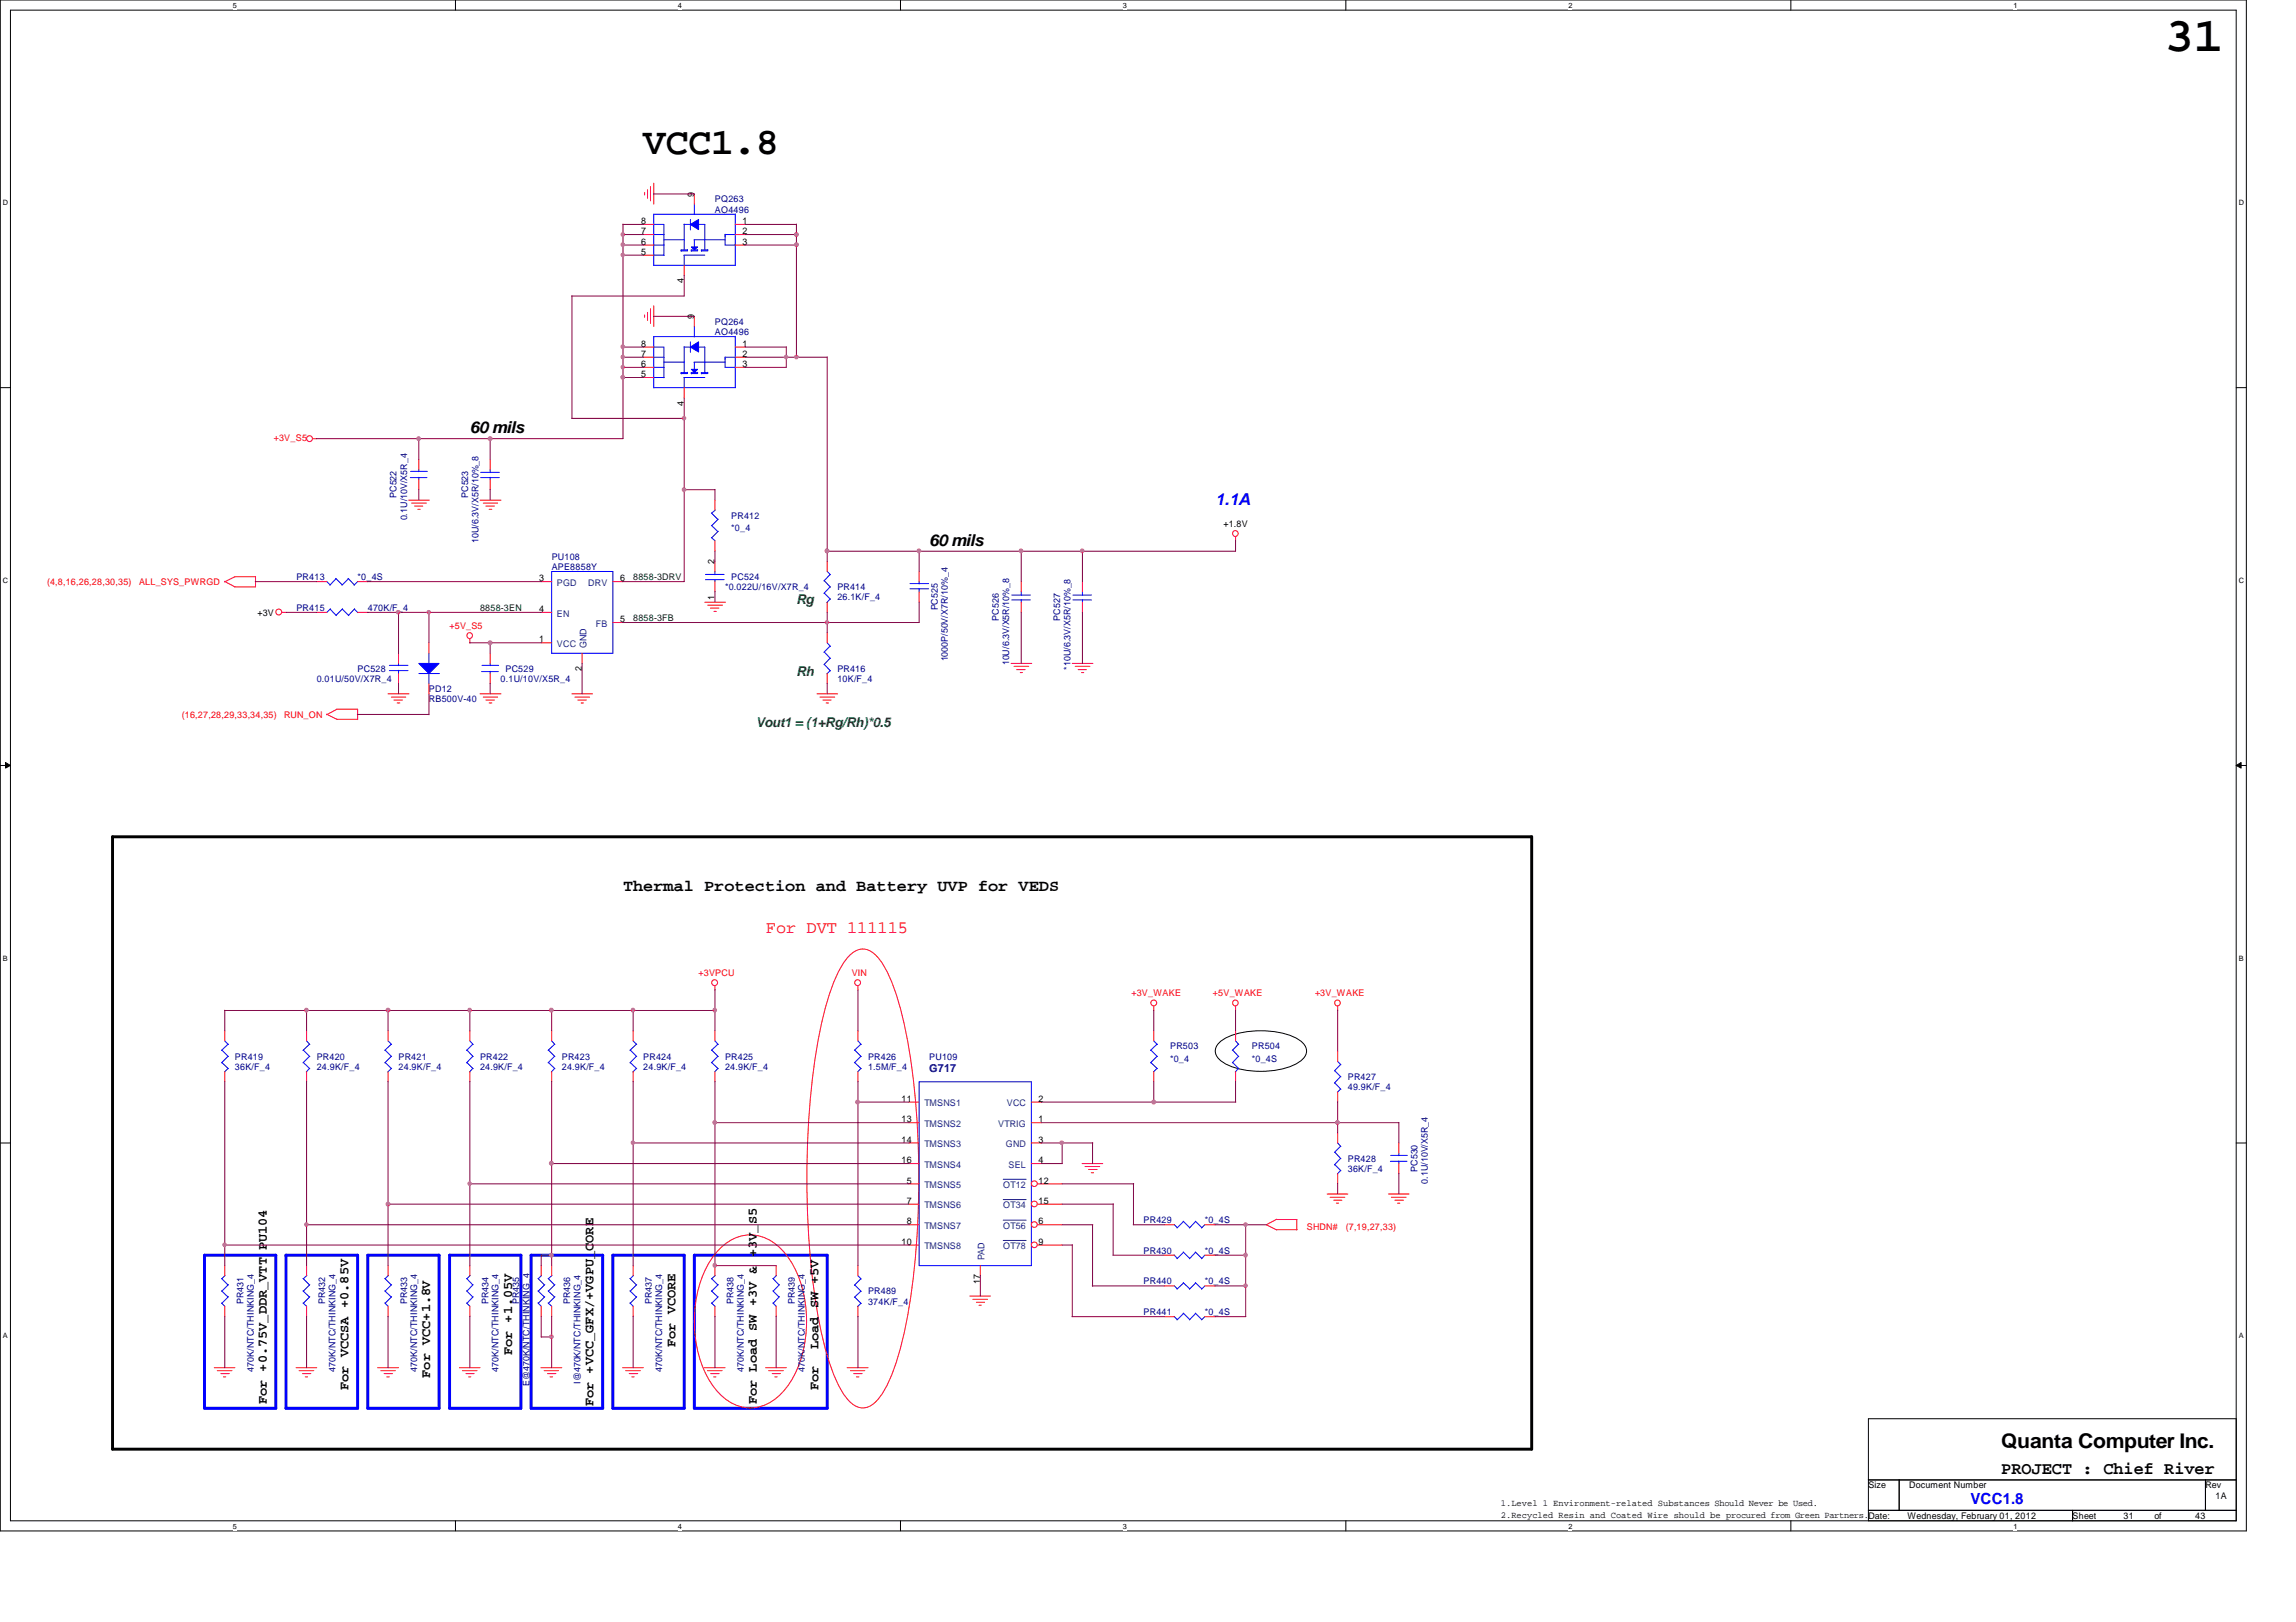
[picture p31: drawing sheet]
<svg xmlns="http://www.w3.org/2000/svg" width="297mm" height="210mm" viewBox="0 0 297 210" stroke-linecap="round" stroke-linejoin="round" font-family="sans-serif">
<defs><g id="words">
<text font-size="6.3" x="280" y="6.6">31</text>
<text font-size="4.9" x="83.2" y="19.9">VCC1.8</text>
<text font-size="2.6" x="258.9" y="187.3">Quanta Computer Inc.</text>
<text font-size="2.2" fill="#f00" x="99.1" y="120.7">For DVT 111115</text>
<text font-size="2.2" x="258.9" y="190.7">PROJECT : Chief River</text>
<g font-size="2.1">
<text x="60.8" y="56.1">60 mils</text>
<text x="120.2" y="70.6">60 mils</text>
<text x="80.6" y="115.3">Thermal Protection and Battery UVP for VEDS</text>
</g>
<text font-size="2.1" fill="#00f" x="157.2" y="65.3">1.1A</text>
<text font-size="2" fill="#00f" x="254.9" y="194.7">VCC1.8</text>
<g font-size="1.7" fill="#008000">
<text x="103" y="78.2">Rg</text>
<text x="103" y="87.5">Rh</text>
<text x="97.8" y="94.1">Vout1 = (1+Rg/Rh)*0.5</text>
</g>
<g font-size="1.7">
<text x="45.1" y="179.9" transform="rotate(-90 45.1 179.9)">For VCCSA +0.85V</text>
<text x="55.7" y="178.3" transform="rotate(-90 55.7 178.3)">For VCC+1.8V</text>
<text x="66.2" y="175.4" transform="rotate(-90 66.2 175.4)">For +1.05V</text>
<text x="87.4" y="174.3" transform="rotate(-90 87.4 174.3)">For VCORE</text>
<text x="105.9" y="179.9" transform="rotate(-90 105.9 179.9)">For</text>
<text x="105.9" y="174.6" transform="rotate(-90 105.9 174.6)">Load SW +5V</text>
<text x="34.5" y="181.7" transform="rotate(-90 34.5 181.7)">For +0.75V_DDR_VTT PU104</text>
<text x="76.8" y="182" transform="rotate(-90 76.8 182)">For +VCC_GFX/+VGPU_CORE</text>
<text x="97.9" y="181.7" transform="rotate(-90 97.9 181.7)">For Load SW +3V &amp; +3V_S5</text>
</g>
<text font-size="1.4" fill="#000080" x="120.2" y="138.7">G717</text>
<g font-size="1.2">
<text x="83" y="29">8</text>
<text x="89.8" y="25.5" transform="rotate(-90 89.8 25.5)">9</text>
<text x="96.1" y="29">1</text>
<text x="83" y="31.7">6</text>
<text x="83" y="33">5</text>
<text x="83" y="30.3">7</text>
<text x="96.1" y="31.7">3</text>
<text x="96.1" y="30.3">2</text>
<text x="88.5" y="36.7" transform="rotate(-90 88.5 36.7)">4</text>
<text x="89.8" y="41.3" transform="rotate(-90 89.8 41.3)">9</text>
<text x="83" y="47.5">6</text>
<text x="83" y="46.2">7</text>
<text x="83" y="44.9">8</text>
<text x="96.1" y="47.5">3</text>
<text x="96.1" y="46.2">2</text>
<text x="96.1" y="44.9">1</text>
<text x="83" y="48.8">5</text>
<text x="88.5" y="52.5" transform="rotate(-90 88.5 52.5)">4</text>
<text x="158.3" y="68.2">+1.8V</text>
<text x="69.8" y="75.2">3</text>
<text x="80.2" y="75.2">6</text>
<text x="92.5" y="77.6" transform="rotate(-90 92.5 77.6)">1</text>
<text x="92.5" y="73" transform="rotate(-90 92.5 73)">2</text>
<text x="33.3" y="79.7">+3V</text>
<text x="69.8" y="83.1">1</text>
<text x="69.8" y="79.2">4</text>
<text x="80.2" y="80.5">5</text>
<text x="75.3" y="86.9" transform="rotate(-90 75.3 86.9)">2</text>
<text x="116.6" y="142.6">11</text>
<text x="134.4" y="142.6">2</text>
<text x="116.6" y="147.9">14</text>
<text x="116.6" y="145.2">13</text>
<text x="134.4" y="145.2">1</text>
<text x="134.4" y="147.9">3</text>
<text x="116.6" y="150.5">16</text>
<text x="117.3" y="153.2">5</text>
<text x="117.3" y="155.8">7</text>
<text x="134.4" y="150.5">4</text>
<text x="134.4" y="153.2">12</text>
<text x="134.4" y="155.8">15</text>
<text x="116.6" y="161.1">10</text>
<text x="117.3" y="158.5">8</text>
<text x="134.4" y="158.5">6</text>
<text x="134.4" y="161.1">9</text>
<text x="126.8" y="166.1" transform="rotate(-90 126.8 166.1)">17</text>
<text x="194.2" y="194.9">1.Level 1 Environment-related Substances Should Never be Used.</text>
<text x="194.2" y="196.5">2.Recycled Resin and Coated Wire should be procured from Green Partners.Date:</text>
<text x="241.7" y="192.6">Size</text>
<text x="246.8" y="196.6">Wednesday, February 01, 2012</text>
<text x="247" y="192.6">Document Number</text>
<text x="268.1" y="196.6">Sheet</text>
<text x="274.7" y="196.6">31</text>
<text x="278.7" y="196.6">of</text>
<text x="284" y="196.6">43</text>
<text x="285.3" y="192.6">Rev</text>
<text x="286.6" y="193.9">1A</text>
</g>
<g font-size="1.2" fill="#000080">
<text x="92.5" y="26.2">PQ263</text>
<text x="92.5" y="27.5">AO4496</text>
<text x="92.5" y="42">PQ264</text>
<text x="92.5" y="43.3">AO4496</text>
<text x="51.3" y="64.4" transform="rotate(-90 51.3 64.4)">PC522</text>
<text x="60.6" y="64.4" transform="rotate(-90 60.6 64.4)">PC523</text>
<text x="52.7" y="67.4" transform="rotate(-90 52.7 67.4)">0.1U/10V/X5R_4</text>
<text x="61.9" y="70.3" transform="rotate(-90 61.9 70.3)">10U/6.3V/X5R/10%_8</text>
<text x="94.6" y="67.1">PR412</text>
<text x="94.6" y="68.7">*0_4</text>
<text x="38.4" y="75.1">PR413</text>
<text x="46.3" y="75.1">*0_4S</text>
<text x="71.4" y="72.4">PU108</text>
<text x="71.4" y="73.7">APE8858Y</text>
<text x="93.8" y="76.4">*0.022U/16V/X7R_4</text>
<text x="94.6" y="75.1">PC524</text>
<text x="108.3" y="76.4">PR414</text>
<text x="108.3" y="77.7">26.1K/F_4</text>
<text x="38.4" y="79">PR415</text>
<text x="47.6" y="79">470K/F_4</text>
<text x="121.3" y="79" transform="rotate(-90 121.3 79)">PC525</text>
<text x="129.2" y="80.3" transform="rotate(-90 129.2 80.3)">PC526</text>
<text x="137.2" y="80.3" transform="rotate(-90 137.2 80.3)">PC527</text>
<text x="41" y="88.3">0.01U/50V/X7R_4</text>
<text x="46.3" y="87">PC528</text>
<text x="55.5" y="89.6">PD12</text>
<text x="64.8" y="88.3">0.1U/10V/X5R_4</text>
<text x="65.4" y="87">PC529</text>
<text x="108.3" y="87">PR416</text>
<text x="108.3" y="88.3">10K/F_4</text>
<text x="122.6" y="85.6" transform="rotate(-90 122.6 85.6)">1000P/50V/X7R/10%_4</text>
<text x="130.6" y="86.1" transform="rotate(-90 130.6 86.1)">10U/6.3V/X5R/10%_8</text>
<text x="138.5" y="86.7" transform="rotate(-90 138.5 86.7)">*10U/6.3V/X5R/10%_8</text>
<text x="55.5" y="90.9">RB500V-40</text>
<text x="30.4" y="137.1">PR419</text>
<text x="41" y="137.1">PR420</text>
<text x="51.6" y="137.1">PR421</text>
<text x="62.1" y="137.1">PR422</text>
<text x="72.7" y="137.1">PR423</text>
<text x="83.2" y="137.1">PR424</text>
<text x="93.8" y="137.1">PR425</text>
<text x="112.3" y="137.1">PR426</text>
<text x="120.2" y="137.1">PU109</text>
<text x="151.4" y="135.8">PR503</text>
<text x="151.4" y="137.4">*0_4</text>
<text x="162" y="135.8">PR504</text>
<text x="162" y="137.4">*0_4S</text>
<text x="30.4" y="138.5">36K/F_4</text>
<text x="41" y="138.5">24.9K/F_4</text>
<text x="51.6" y="138.5">24.9K/F_4</text>
<text x="62.1" y="138.5">24.9K/F_4</text>
<text x="72.7" y="138.5">24.9K/F_4</text>
<text x="83.2" y="138.5">24.9K/F_4</text>
<text x="93.8" y="138.5">24.9K/F_4</text>
<text x="112.3" y="138.5">1.5M/F_4</text>
<text x="174.4" y="139.8">PR427</text>
<text x="174.4" y="141.1">49.9K/F_4</text>
<text x="174.4" y="150.3">PR428</text>
<text x="174.4" y="151.7">36K/F_4</text>
<text x="183.4" y="151.6" transform="rotate(-90 183.4 151.6)">PC530</text>
<text x="184.7" y="153.2" transform="rotate(-90 184.7 153.2)">0.1U/10V/X5R_4</text>
<text x="148" y="158.3">PR429</text>
<text x="155.9" y="158.3">*0_4S</text>
<text x="112.3" y="167.5">PR489</text>
<text x="148" y="166.2">PR440</text>
<text x="148" y="162.2">PR430</text>
<text x="155.9" y="166.2">*0_4S</text>
<text x="155.9" y="162.2">*0_4S</text>
<text x="31.5" y="168.8" transform="rotate(-90 31.5 168.8)">PR431</text>
<text x="42.1" y="168.8" transform="rotate(-90 42.1 168.8)">PR432</text>
<text x="52.7" y="168.8" transform="rotate(-90 52.7 168.8)">PR433</text>
<text x="63.2" y="168.8" transform="rotate(-90 63.2 168.8)">PR434</text>
<text x="67.2" y="168.8" transform="rotate(-90 67.2 168.8)">PR435</text>
<text x="73.8" y="168.8" transform="rotate(-90 73.8 168.8)">PR436</text>
<text x="84.3" y="168.8" transform="rotate(-90 84.3 168.8)">PR437</text>
<text x="94.9" y="168.8" transform="rotate(-90 94.9 168.8)">PR438</text>
<text x="102.8" y="168.8" transform="rotate(-90 102.8 168.8)">PR439</text>
<text x="112.3" y="168.8">374K/F_4</text>
<text x="148" y="170.1">PR441</text>
<text x="155.9" y="170.1">*0_4S</text>
<text x="32.8" y="177.5" transform="rotate(-90 32.8 177.5)">470K/NTC/THINKING_4</text>
<text x="43.4" y="177.5" transform="rotate(-90 43.4 177.5)">470K/NTC/THINKING_4</text>
<text x="54" y="177.5" transform="rotate(-90 54 177.5)">470K/NTC/THINKING_4</text>
<text x="64.5" y="177.5" transform="rotate(-90 64.5 177.5)">470K/NTC/THINKING_4</text>
<text x="68.5" y="179.4" transform="rotate(-90 68.5 179.4)">E@470K/NTC/THINKING_4</text>
<text x="75.1" y="179.1" transform="rotate(-90 75.1 179.1)">I@470K/NTC/THINKING_4</text>
<text x="85.7" y="177.5" transform="rotate(-90 85.7 177.5)">470K/NTC/THINKING_4</text>
<text x="96.2" y="177.5" transform="rotate(-90 96.2 177.5)">470K/NTC/THINKING_4</text>
<text x="104.1" y="177.5" transform="rotate(-90 104.1 177.5)">470K/NTC/THINKING_4</text>
</g>
<g font-size="1.2" fill="#f00">
<text x="35.4" y="57.1">+3V_S5</text>
<text x="6.1" y="75.7">(4,8,16,26,28,30,35)</text>
<text x="18" y="75.7">ALL_SYS_PWRGD</text>
<text x="58.2" y="81.4">+5V_S5</text>
<text x="23.5" y="92.9">(16,27,28,29,33,34,35)</text>
<text x="36.7" y="92.9">RUN_ON</text>
<text x="90.4" y="126.3">+3VPCU</text>
<text x="110.2" y="126.3">VIN</text>
<text x="146.4" y="128.9">+3V_WAKE</text>
<text x="156.9" y="128.9">+5V_WAKE</text>
<text x="170.1" y="128.9">+3V_WAKE</text>
<text x="169.1" y="159.2">SHDN#</text>
<text x="174.1" y="159.2">(7,19,27,33)</text>
</g>
<g font-size="1.2" fill="#004080">
<text x="72" y="75.8">PGD</text>
<text x="76.1" y="75.8">DRV</text>
<text x="72" y="83.7">VCC</text>
<text x="72" y="79.8">EN</text>
<text x="75.9" y="83.9" transform="rotate(-90 75.9 83.9)">GND</text>
<text x="77.1" y="81.1">FB</text>
<text x="119.6" y="143.2">TMSNS1</text>
<text x="130.3" y="143.2">VCC</text>
<text x="119.6" y="148.5">TMSNS3</text>
<text x="119.6" y="145.8">TMSNS2</text>
<text x="129.2" y="145.8">VTRIG</text>
<text x="130.1" y="148.5">GND</text>
<text x="119.6" y="153.8">TMSNS5</text>
<text x="119.6" y="151.1">TMSNS4</text>
<text x="129.8" y="153.8">OT12</text>
<text x="130.5" y="151.1">SEL</text>
<text x="119.6" y="159">TMSNS7</text>
<text x="119.6" y="156.4">TMSNS6</text>
<text x="119.6" y="161.7">TMSNS8</text>
<text x="129.8" y="159">OT56</text>
<text x="129.8" y="161.7">OT78</text>
<text x="129.8" y="156.4">OT34</text>
<text x="127.4" y="163.1" transform="rotate(-90 127.4 163.1)">PAD</text>
</g>
<g font-size="1.2" fill="#004000">
<text x="81.9" y="75.1">8858-3DRV</text>
<text x="62.1" y="79">8858-3EN</text>
<text x="81.9" y="80.3">8858-3FB</text>
</g>
<g font-size=".9">
<text x="30.1" y="1">5</text>
<text x="87.7" y="1">4</text>
<text x="145.3" y="1">3</text>
<text x="202.9" y="1">2</text>
<text x="260.5" y="1">1</text>
<text x=".4" y="26.6">D</text>
<text x="289.6" y="26.6">D</text>
<text x=".4" y="75.4">C</text>
<text x="289.6" y="75.4">C</text>
<text x=".4" y="124.3">B</text>
<text x="289.6" y="124.3">B</text>
<text x=".4" y="173.2">A</text>
<text x="289.6" y="173.2">A</text>
<text x="30.1" y="197.8">5</text>
<text x="87.7" y="197.8">4</text>
<text x="145.3" y="197.8">3</text>
<text x="202.9" y="197.8">2</text>
<text x="260.5" y="197.8">1</text>
</g>
</g></defs>
<path d="M0 0h290.6v198.1h-290.6zM1.4 1.3h287.9v195.5h-287.9z" fill="none" stroke="#000" stroke-width=".13"/>
<g fill="#fff">
<path d="M30.1 .2h.5v1h-.5z"/>
<path d="M30.1 197h.5v1h-.5z"/>
</g>
<path d="M58.9 0v1.3M58.9 196.8v1.3" fill="none" stroke="#000" stroke-width=".13"/>
<g fill="#fff">
<path d="M87.7 .2h.5v1h-.5z"/>
<path d="M87.7 197h.5v1h-.5z"/>
</g>
<path d="M116.5 0v1.3M116.5 196.8v1.3" fill="none" stroke="#000" stroke-width=".13"/>
<g fill="#fff">
<path d="M145.3 .2h.5v1h-.5z"/>
<path d="M145.3 197h.5v1h-.5z"/>
</g>
<path d="M174.1 0v1.3M174.1 196.8v1.3" fill="none" stroke="#000" stroke-width=".13"/>
<g fill="#fff">
<path d="M202.9 .2h.5v1h-.5z"/>
<path d="M202.9 197h.5v1h-.5z"/>
</g>
<path d="M231.7 0v1.3M231.7 196.8v1.3" fill="none" stroke="#000" stroke-width=".13"/>
<g fill="#fff">
<path d="M260.5 .2h.5v1h-.5z"/>
<path d="M260.5 197h.5v1h-.5z"/>
<path d="M.4 25.7h.7v1.1h-.7z"/>
<path d="M289.6 25.7h.7v1.1h-.7z"/>
<path d="M.4 74.6h.7v1h-.7z"/>
<path d="M289.6 74.6h.7v1h-.7z"/>
</g>
<path d="M0 50.2h1.4M289.3 50.2h1.3" fill="none" stroke="#000" stroke-width=".13"/>
<g fill="#fff">
<path d="M.4 123.5h.6v1h-.6z"/>
<path d="M289.6 123.5h.7v1h-.7z"/>
</g>
<path d="M0 99.1h1.4M.7 98.7l.7 .4-.7 .3zM289.3 99.1l.6-.4v.7zM289.3 99.1h1.3" fill="none" stroke="#000" stroke-width=".13"/>
<path d="M.7 98.7l.7 .4-.7 .3zM289.3 99.1l.6-.4v.7z" fill="#000"/>
<g fill="#fff">
<path d="M.4 172.3h.6v1.1h-.6z"/>
<path d="M289.6 172.3h.7v1.1h-.7z"/>
</g>
<path d="M157.6 135.1a6.7 6.7 0 0 1 4.4-1.7 10.2 10.2 0 0 1 6.2 1.3 1.49 1.49 0 0 1 0 2.6 10.6 10.6 0 0 1-8.1 1 4.3 4.3 0 0 1-2.8-1.8l-.1-.5 .1-.5zM0 147.9h1.4M289.3 147.9h1.3M241.7 183.6h47.6v13.2h-47.6zM241.7 191.5h47.6M241.7 195.5h47.6M245.7 191.5v4M268.1 195.5v1.3M285.3 191.5v4" fill="none" stroke="#000" stroke-width=".13"/>
<path d="M26.5 162.4h9.2v19.8h-9.2zM37 162.4h9.3v19.8h-9.3zM47.6 162.4h9.2v19.8h-9.2zM58.2 162.4h9.2v19.8h-9.2zM68.7 162.4h9.3v19.8h-9.3zM79.3 162.4h9.2v19.8h-9.2zM89.8 162.4h17.2v19.8h-17.2z" fill="none" stroke="#00f" stroke-width=".38"/>
<path d="M14.6 108.3h183.6v79.2h-183.6z" fill="none" stroke="#000" stroke-width=".38"/>
<g fill="none" stroke="#f00" stroke-width=".13">
<path d="M83.4 24.9v.3M83.8 24.6v1.1M84.2 24.1v1.9M84.2 40v1.9M84.6 23.7v2.7M84.6 39.6v2.6M40.5 56.8h.5M83.4 40.8v.3M83.8 40.4v1.1M29 75.2l1.4 .7M30.3 74.6h2.8M30.4 74.6l-1.4 .7"/>
<path d="M33.1 74.6v1.3h-2.8M36.5 79.2h.5M41 75.3h1.3M46.3 75.3h1.3M52.9 64.7h2.6M53.3 65.1h1.9M53.6 65.5h1.1M54.1 65.9h.3M62.1 64.7h2.7M62.5 65.1h1.9M62.9 65.5h1.1M63.3 65.9h.3"/>
<path d="M91.2 77.9h2.6M91.6 78.3h1.9M91.9 78.7h1.1M92.4 79.1h.3M140 75.3v1.3M140 77.9v1.3M159.8 69.5v.5M42.2 92.4l1.4 .7M43.6 91.8h2.7v1.3M43.6 93.1h2.7M43.6 91.8l-1.4 .7M50.2 89.8h2.7"/>
<path d="M50.6 90.2h1.9M51 90.6h1.1M51.4 91h.3M60.8 82.7v.5M62.1 89.8h2.7M62.5 90.2h1.9M62.9 90.6h1.1M63.3 91h.3M63.4 84.5v1.4M63.4 87.2v1.3M74 89.8h2.7M74.4 90.2h1.9"/>
<path d="M74.8 90.6h1.1M75.2 91h.3M105.7 89.8h2.7M106.1 90.2h1.9M106.5 90.6h1M106.9 91h.3M130.8 85.9h2.7M131.2 86.2h1.9M131.5 86.7h1.1M132 87h.3M138.7 85.9h2.7M139.1 86.2h1.9"/>
<path d="M139.5 86.7h1M139.9 87h.3M29.1 133.4v1.3M29.1 138.7v1.3M81.9 133.4v1.3M81.9 138.7v1.3M92.5 127.6v.5M92.5 133.4v1.3M92.5 138.7v1.3M109.7 123.9a2.28 2.28 0 0 1 3.8 0 19.2 19.2 0 0 1 3.2 7.6 102.5 102.5 0 0 1 1.9 28.9 67.3 67.3 0 0 1-2.8 16.4 13.4 13.4 0 0 1-2.3 4.3 2.27 2.27 0 0 1-3.8 0 19.1 19.1 0 0 1-3.2-7.6 99.2 99.2 0 0 1-2-26.3 78.1 78.1 0 0 1 2.5-17.4 17 17 0 0 1 2.7-5.9zM111 127.6v.5M111 133.4v1.3"/>
<path d="M111 138.7v1.3M149.3 130.2v.6M149.3 133.4v1.3M149.3 138.7v1.3M159.8 130.2v.6M173.1 130.2v.6M140 150.6h2.7M140.4 151h1.9M140.8 151.3h1.1M141.2 151.8h.3M150.6 158.5h1.3M155.9 158.5h1.3"/>
<path d="M165.1 157.8h2.7M165.1 159.1h2.7M165.2 157.8l-1.4 .7 1.4 .7M167.8 157.8v1.4M171.7 154.5h2.7M172.1 154.9h1.9M172.5 155.3h1.1M172.9 155.7h.3M173.1 146.6v1.3M173.1 151.9v1.3M179.6 154.5h2.7M180 154.9h1.9"/>
<path d="M180.5 155.3h1.1M180.8 155.7h.3M27.7 177h2.7M28.1 177.4h1.9M28.6 177.8h1.1M28.9 178.2h.3M29.1 163.8v1.3M29.1 169v1.4M38.3 177h2.7M38.7 177.4h1.9M39.1 177.8h1.1M39.5 178.2h.3"/>
<path d="M39.7 163.8v1.3M39.7 169v1.4M48.8 177h2.8M49.3 177.4h1.8M49.7 177.8h1.1M50 178.2h.4M59.4 177h2.7M59.8 177.4h1.9M60.3 177.8h1M60.6 178.2h.3M70 177h2.7M70.4 177.4h1.9"/>
<path d="M70.8 177.8h1.1M71.2 178.2h.3M80.6 177h2.6M80.9 177.4h1.9M81.4 177.8h1.1M81.7 178.2h.3M81.9 163.8v1.3M81.9 169v1.4M91.1 177h2.7M91.5 177.4h1.9M91.9 177.8h1.1M92.3 178.2h.3"/>
<path d="M92.9 161.8a5.3 5.3 0 0 1 8.3 0 14 14 0 0 1 3.1 10.6 12.4 12.4 0 0 1-3.8 8.5 5.2 5.2 0 0 1-7.6-.7 14.1 14.1 0 0 1-3-10.6 13.3 13.3 0 0 1 3-7.8zM99.1 177h2.6M99.4 177.4h1.9M99.9 177.8h1.1M100.2 178.2h.3M100.4 163.8v1.3M100.4 169v1.4M109.6 177h2.7M110 177.4h1.9M110.4 177.8h1.1M110.8 178.2h.3M125.5 167.7h2.6"/>
<path d="M125.9 168.1h1.9M126.3 168.5h1.1M126.7 168.9h.3M150.6 166.4h1.3M155.9 166.4h1.3"/>
<circle cx="40" cy="56.8" r=".38"/>
<circle cx="36.1" cy="79.2" r=".38"/>
<circle cx="159.8" cy="69" r=".38"/>
<circle cx="60.8" cy="82.2" r=".38"/>
<circle cx="92.5" cy="127.2" r=".38"/>
<circle cx="111" cy="127.2" r=".38"/>
<circle cx="149.3" cy="129.8" r=".38"/>
<circle cx="159.8" cy="129.8" r=".38"/>
<circle cx="173" cy="129.8" r=".38"/>
</g>
<g fill="none" stroke="#00f" stroke-width=".13">
<path d="M42.2 75.2l.5 .5M43.4 74.8l.9 .9M43.5 74.9l-.8 .8M45 74.8l.8 .9M45.1 74.9l-.9 .8M46.3 75.3l-.5 .4M138.8 77h2.4M138.8 77.6h2.4M140 76.6v.4M140 77.6v.3M62.3 86.9h2.2M62.4 86.1h2.1"/>
<path d="M63.4 85.9v.2M63.4 86.9v.3M28.7 135.9l.8 .8M28.7 137.5l.8 .8M29.1 134.7l.4 .5M29.5 135.1l-.8 .8M29.5 136.7l-.8 .8M29.5 138.3l-.5 .4M81.5 135.9l.9 .8M81.5 137.5l.9 .8M81.9 134.7l.5 .5M82.3 135.1l-.8 .8"/>
<path d="M82.3 136.7l-.8 .8M82.3 138.3l-.4 .4M92.1 135.9l.8 .8M92.1 137.5l.8 .8M92.5 134.7l.4 .5M92.9 135.1l-.9 .8M92.9 136.7l-.9 .8M92.9 138.3l-.4 .4M110.6 135.9l.8 .8M110.6 137.5l.8 .8M111 134.7l.4 .5M111.4 135.1l-.9 .8"/>
<path d="M111.4 136.7l-.9 .8M111.4 138.3l-.4 .4M148.9 135.9l.8 .8M148.9 137.5l.8 .8M149.3 134.7l.4 .5M149.7 135.1l-.9 .8M149.7 136.7l-.9 .8M149.7 138.3l-.5 .4M151.9 158.5l.4 .4M153.1 158l.8 .9M153.1 158.1l-.8 .8M154.6 158l.9 .9"/>
<path d="M154.7 158.1l-.8 .8M155.9 158.5l-.5 .4M172.7 149.1l.8 .8M172.7 150.7l.8 .8M173.1 147.9l.4 .5M173.4 148.3l-.8 .8M173.4 149.9l-.8 .8M173.4 151.5l-.4 .4M28.7 168.6l.4 .4M28.7 167l.8 .9M28.7 165.4l.8 .9M29.1 165.1l-.4 .4"/>
<path d="M29.5 167.8l-.8 .9M29.5 166.2l-.8 .9M39.2 168.6l.5 .4M39.2 167l.8 .9M39.2 165.4l.8 .9M39.7 165.1l-.5 .4M40.1 167.8l-.9 .9M40.1 166.2l-.9 .9M81.5 168.6l.4 .4M81.5 167l.8 .9M81.5 165.4l.8 .9M82 165.1l-.5 .4"/>
<path d="M82.4 167.8l-.9 .9M82.4 166.2l-.9 .9M100 168.6l.4 .4M100 167l.8 .9M100 165.4l.8 .9M100.5 165.1l-.5 .4M100.8 167.8l-.8 .9M100.8 166.2l-.8 .9M151.9 166.4l.4 .4M153.1 166l.8 .8M153.1 166l-.8 .8M154.6 166l.9 .8"/>
<path d="M154.7 166l-.8 .8M155.9 166.4l-.5 .4"/>
</g>
<path d="M89.3 29l1.1-.6v1.3z" fill="#00f"/>
<path d="M89.3 29l1.1-.6v1.3z" fill="none" stroke="#00f" stroke-width=".13"/>
<path d="M89.4 32h.9l-.5 .3z" fill="#00f"/>
<g fill="none" stroke="#00f" stroke-width=".13">
<path d="M84.5 29h1.4v4.1M84.5 27.7h10.6M84.6 33h1.3M84.6 31.7h1.3M84.6 30.4h1.3M84.6 27.7v6.7M84.6 34.3h10.6M85.9 31h2.7M88.1 32.3h.8M88.1 32.3v.2M88.5 33h2.7M88.5 29h.8"/>
<path d="M88.5 29v3.3M88.5 33v1.4M88.9 32.3v.2h-.8M89.3 28.4v1.4M89.4 32.3h.9M89.4 32h.9l-.5 .3zM89.4 32.3v.2M89.8 31h4M89.8 26.4v1.4M89.8 31v1M90.3 32.3v.2h-.9M90.3 29h.9v3.4"/>
<path d="M90.7 32.3h.9M90.8 32.3v.2M91.6 32.3v.2h-.9M93.8 30.3v1.4h1.4M93.8 30.4h1.4M95.1 27.7v6.6M62.2 61.1h2.4M62.2 61.8h2.4M63.4 60.7v.5M63.4 61.8v.3M106.6 75.1l.8 .9M106.6 76.8l.8 .8"/>
<path d="M107 74l.4 .4M107.4 74.3l-.8 .9M107.4 75.9l-.8 .9M107.4 77.5l-.4 .5M130.9 77h2.4M130.9 77.6h2.4M132.1 76.6v.4M132.1 77.6v.3M50.4 86.8h2.4M50.4 86.1h2.4M51.6 85.9v.2M51.6 86.7v.5"/>
<path d="M106.6 84.4l.8 .8M106.6 86l.8 .8M107 83.2l.4 .5M107.4 83.6l-.8 .8M107.4 85.2l-.8 .8M107.4 86.8l-.4 .4M118.9 140h14.5v23.8h-14.5zM172.7 138.6l.8 .8M173.1 137.4l.4 .4M173.4 137.8l-.8 .8M173.4 139.3l-.8 .9M172.7 140.1l.8 .9"/>
<path d="M173.4 140.9l-.4 .5M151.9 170.3l.4 .5M153.1 169.9l.8 .9M153.1 170l-.8 .8M154.6 169.9l.9 .9M154.7 170l-.8 .8M155.9 170.4l-.5 .4"/>
</g>
<g fill="none" stroke="#f00" stroke-width=".13">
<path d="M83.2 31.7h1.4M83.2 33h1.4M83.2 30.4h1.4M83.2 29h1.4M88.5 34.3v1.3M89.8 25.1v1.3M95.1 31.7h1.3M95.1 30.4h1.3M95.1 29h1.3M63.4 59.4v1.3M63.4 62.1v1.3M107 72.6v1.4"/>
<path d="M107 77.9v1.3M132.1 75.3v1.3M132.1 77.9v1.3M51.6 84.5v1.4M51.6 87.2v1.3M107 81.9v1.3M107 87.2v1.3M173.1 136v1.4M117.6 147.9h1.3M117.6 150.6h1.3M117.6 158.5h1.3M117.6 153.2h1.3"/>
<path d="M117.6 155.8h1.3M117.6 145.3h1.3M117.6 142.6h1.3M133.4 147.9h1.3M133.4 150.6h1.3M133.4 145.3h1.3M133.4 142.6h1.3M134.2 158.5h3.2M134.2 153.2h3.2M134.2 155.8h3.2M173.1 141.3v1.3M117.6 161.1h1.3"/>
<path d="M126.8 163.8v1.3M134.2 161.1h3.2M150.6 170.4h1.3M155.9 170.4h1.3"/>
<circle cx="133.8" cy="155.8" r=".37"/>
<circle cx="133.8" cy="153.2" r=".37"/>
<circle cx="133.8" cy="158.5" r=".37"/>
<circle cx="133.8" cy="161.1" r=".37"/>
</g>
<path d="M129.8 157.9h3M129.8 152.6h3M129.8 155.2h3M129.8 160.5h3" fill="none" stroke="#004080" stroke-width=".13"/>
<path d="M89.3 44.9l1.1-.7v1.4z" fill="#00f"/>
<path d="M89.3 44.9l1.1-.7v1.4z" fill="none" stroke="#00f" stroke-width=".13"/>
<path d="M89.4 47.8h.9l-.5 .4z" fill="#00f"/>
<g fill="none" stroke="#00f" stroke-width=".13">
<path d="M84.5 44.9h1.4v4M84.5 43.6h10.6M84.6 48.9h1.3M84.6 47.5h1.3M84.6 46.2h1.3M84.6 43.6v6.6M84.6 50.2h10.6M85.9 46.9h2.7M88.1 48.2h.8M88.1 48.2v.2M88.5 48.9h2.7M88.5 44.9h.8"/>
<path d="M88.5 44.9v3.3M88.5 48.9v1.3M88.9 48.2v.1h-.8M89.3 44.2v1.4M89.4 48.2h.9M89.4 47.8h.9l-.5 .4zM89.4 48.2v.2M89.8 46.9h4M89.8 42.2v1.4M89.8 46.9v.9M90.3 48.2v.1h-.9M90.3 44.9h.9v3.4"/>
<path d="M90.7 48.2h.9M90.8 48.2v.2M91.6 48.2v.1h-.9M93.8 46.2v1.3h1.4M93.8 46.2h1.4M95.1 43.5v6.7M42.7 78.8l.8 .9M42.8 78.8l-.5 .4M44.3 78.8l.8 .9M44.3 78.8l-.8 .8M45.8 78.8l.5 .5M45.9 78.8l-.8 .8"/>
<path d="M71.4 74h7.9v10.5h-7.9zM91.3 74.3h2.4M91.3 75h2.4M92.5 74v.4M92.5 75v.3M117.7 76.2h2.4M117.7 75.5h2.4M118.9 75.3v.3M118.9 76.2v.4M60.4 135.9l.8 .8M60.4 137.5l.8 .8M60.8 134.7l.4 .5"/>
<path d="M61.2 135.1l-.8 .8M61.2 136.7l-.8 .8M61.2 138.3l-.5 .4M70.9 168.6l.5 .4M70.9 167l.9 .9M70.9 165.4l.9 .9M71.4 165.1l-.5 .4M71.8 167.8l-.9 .9M71.8 166.2l-.9 .9"/>
</g>
<g fill="none" stroke="#f00" stroke-width=".13">
<path d="M83.2 47.5h1.4M83.2 48.9h1.4M83.2 46.2h1.4M83.2 44.9h1.4M88.5 50.2v1.3M89.8 40.9v1.3M95.1 47.5h1.3M95.1 46.2h1.3M95.1 44.9h1.3M41 79.2h1.3M46.3 79.2h1.3M70 75.3h1.4"/>
<path d="M70 79.2h1.4M79.3 75.3h1.3M92.5 72.6v1.4M92.5 75.3v1.3M118.9 74v1.3M118.9 76.6v1.3M70 83.2h1.4M75.3 84.5v1.4M79.3 80.6h1.3M60.8 133.4v1.3M60.8 138.7v1.3M71.4 163.8v1.3"/>
<path d="M71.4 169v1.4"/>
</g>
<path d="M54.2 85.9h2.6l-1.3 1.3z" fill="#00f"/>
<g fill="none" stroke="#00f" stroke-width=".13">
<path d="M53.1 61.8h2.1M53.1 61h2.2M54.2 60.7v.3M54.2 61.8v.3M92 69.6l.5 .4M92 68l.9 .8M92 66.4l.9 .8M92.5 66l-.4 .4M92.9 68.7l-.8 .9M92.9 67.2l-.8 .8M54.2 85.9h2.6l-1.3 1.3zM54.2 87.2h2.7"/>
<path d="M55.5 84.5v1.4M55.5 87.2v1.3M39.2 135.9l.9 .8M39.2 137.5l.9 .8M39.7 134.7l.4 .5M40 135.1l-.8 .8M40 136.7l-.8 .8M40 138.3l-.4 .4M49.8 135.9l.9 .8M49.8 137.5l.9 .8M50.2 134.7l.5 .5M50.6 135.1l-.8 .8"/>
<path d="M50.6 136.7l-.8 .8M50.6 138.3l-.4 .4M70.9 135.9l.9 .8M70.9 137.5l.9 .8M71.4 134.7l.4 .5M71.8 135.1l-.9 .8M71.8 136.7l-.9 .8M71.8 138.3l-.5 .4M159.5 135.9l.8 .8M159.5 137.5l.8 .8M159.8 134.7l.5 .5M160.2 135.1l-.8 .8"/>
<path d="M160.2 136.7l-.8 .8M160.2 138.3l-.4 .4M179.9 150.3h2.1M179.9 149.5h2.2M181 149.2v.4M181 150.2v.4M49.8 168.6l.4 .4M49.8 167l.8 .9M49.8 165.4l.8 .9M50.2 165.1l-.4 .4M50.7 167.8l-.9 .9M50.7 166.2l-.9 .9"/>
<path d="M60.4 168.6l.4 .4M60.4 167l.8 .9M60.4 165.4l.8 .9M60.8 165.1l-.4 .4M61.2 167.8l-.8 .9M61.2 166.2l-.8 .9M69.6 168.6l.4 .4M69.6 167l.8 .9M69.6 165.4l.8 .9M70.1 165.1l-.5 .4M70.5 167.8l-.9 .9M70.5 166.2l-.9 .9"/>
<path d="M92 168.6l.5 .4M92 167l.9 .9M92 165.4l.9 .9M92.5 165.1l-.4 .4M92.9 167.8l-.8 .9M92.9 166.2l-.8 .9M110.6 166.3l.8 .8M110.6 167.9l.8 .8M111 165.1l.4 .4M111.4 165.5l-.9 .8M111.4 167.1l-.9 .8M111.4 168.7l-.4 .4"/>
<path d="M151.9 162.4l.4 .5M153.1 162l.8 .9M153.1 162.1l-.8 .8M154.6 162l.9 .9M154.7 162.1l-.8 .8M155.9 162.4l-.5 .5"/>
</g>
<g fill="none" stroke="#f00" stroke-width=".13">
<path d="M54.2 59.4v1.3M54.2 62.1v1.3M92.5 64.7v1.3M92.5 70v1.3M55.5 83.2v1.3M55.5 88.5v1.3M39.7 133.4v1.3M39.7 138.7v1.3M50.2 133.4v1.3M50.2 138.7v1.3M71.4 133.4v1.3M71.4 138.7v1.3"/>
<path d="M159.8 133.4v1.3M159.8 138.7v1.3M181 147.9v1.3M181 150.6v1.3M50.2 163.8v1.3M50.2 169v1.4M60.8 163.8v1.3M60.8 169v1.4M70 163.8v1.3M70 169v1.4M92.5 163.8v1.3M92.5 169v1.4"/>
<path d="M111 163.8v1.3M111 169v1.4M150.6 162.4h1.3M155.9 162.4h1.3"/>
</g>
<g fill="none" stroke="#800040" stroke-width=".13">
<path d="M74 38.3v15.8M80.6 29h2.6M80.6 30.4h2.6M80.6 31.7h2.6M80.6 33h2.6M80.6 29v27.8h-39.7M84.5 25.1h5.3M88.5 35.6v2.7h-14.5M96.4 29h6.6M96.4 30.4h6.6M96.4 31.7h6.6M103 29v17.2"/>
<path d="M54.2 56.7v2.7M63.4 56.7v2.7M74 54.1h14.5M80.6 44.9h2.6M80.6 46.2h2.6M80.6 47.5h2.6M80.6 48.9h2.6M84.5 40.9h5.3M88.5 51.5v23.8h-7.9M96.4 44.9h5.3M96.4 46.2h10.6M101.7 44.9v2.6h-5.3"/>
<path d="M107 46.2v26.4M33 75.3h8M37 79.2h4M47.5 75.3h22.5M47.5 79.2h22.5M51.6 79.2v5.3M54.2 63.3v1.4M55.5 79.2v4M63.4 63.3v1.4M88.5 63.4h4M92.5 63.3v1.4M92.5 71.3v1.3"/>
<path d="M92.5 76.5v1.4M107 79.2v2.7M118.9 71.3v2.7M118.9 77.9v2.7h-38.3M132.1 71.3v4M132.1 79.2v6.7M140 71.3v4M140 79.2v6.7M159.8 69.9v1.4h-52.8M46.2 92.5h9.3M51.6 88.4v1.4M55.5 89.8v2.7"/>
<path d="M60.7 83.2h9.3M63.4 83.1v1.4M63.4 88.4v1.4M75.3 85.8v4M107 88.4v1.4M29 130.8h63.5M29.1 130.7v2.7M29.1 140v23.8M39.7 130.7v2.7M39.7 140v23.8M50.2 130.7v2.7M50.2 140v23.8"/>
<path d="M60.8 130.7v2.7M60.8 140v23.8M71.4 130.7v2.7M71.4 140v23.8M81.9 130.7v2.7M81.9 140v23.8M92.5 128.1v5.3M92.5 140v23.8M111 128.1v5.3M111 140v23.8M149.3 130.7v2.7M149.3 140v2.6"/>
<path d="M159.8 130.7v2.7M159.8 140v2.6M173.1 130.7v5.3M39.6 158.5h78M50.2 155.8h67.4M60.7 153.2h56.9M71.3 150.6h46.3M81.9 147.9h35.7M92.5 145.3h25.1M111 142.6h6.6M134.7 142.6h25.2M134.7 145.3h46.3"/>
<path d="M134.7 150.6h2.8M134.7 147.9h6.7M137.4 158.5h4M137.4 153.2h9.3M137.4 155.8h6.7M137.4 147.9v2.7M141.3 147.9v2.7M141.3 158.5v8M144 155.8v6.6M146.6 158.5h4M146.6 153.2v5.3M157.2 158.5h6.6"/>
<path d="M161.2 158.5v11.9h-4M173.1 142.6v4M173.1 153.2v1.3M181 145.2v2.7M181 151.8v2.7M29 161.1h88.6M29.1 170.3v6.7M39.7 170.3v6.7M50.2 170.3v6.7M60.8 170.3v6.7M70 162.4h1.4M70 162.4v1.4"/>
<path d="M70 170.4v2.7M70 173h1.4M71.4 170.3v6.7M81.9 170.3v6.7M92.5 163.8h7.9M92.5 170.3v6.7M100.4 170.3v6.7M111 170.3v6.7M126.8 165.1v2.6M137.4 161.1h1.4M138.7 170.4h11.9M138.7 161.1v9.3"/>
<path d="M141.3 166.4h9.3M144 162.4h6.6M157.2 162.4h4M157.2 166.4h4"/>
</g>
<circle cx="51.5" cy="79.2" r=".25" fill="#f0f"/>
<circle cx="51.5" cy="79.2" r=".25" fill="none" stroke="#f0f" stroke-width=".13"/>
<circle cx="63.4" cy="83.2" r=".26" fill="#f0f"/>
<circle cx="63.4" cy="83.2" r=".26" fill="none" stroke="#f0f" stroke-width=".13"/>
<path d="M55.3 79.1h.3l.1 .1-.1 .2-.1 .1-.2-.1z" fill-rule="evenodd" fill="#f0f"/>
<path d="M55.3 79.1h.3l.1 .1-.1 .2-.1 .1-.2-.1z" fill="none" stroke="#f0f" stroke-width=".13"/>
<path d="M54 56.6l.1-.1 .3 .1-.1 .3-.2 .1-.1-.1z" fill-rule="evenodd" fill="#f0f"/>
<path d="M54 56.6l.1-.1 .3 .1-.1 .3-.2 .1-.1-.1z" fill="none" stroke="#f0f" stroke-width=".13"/>
<circle cx="63.4" cy="56.8" r=".26" fill="#f0f"/>
<circle cx="63.4" cy="56.8" r=".26" fill="none" stroke="#f0f" stroke-width=".13"/>
<path d="M88.3 63.2l.2-.1 .2 .1-.1 .3-.1 .1-.2-.1z" fill-rule="evenodd" fill="#f0f"/>
<path d="M88.3 63.2l.2-.1 .2 .1-.1 .3-.1 .1-.2-.1z" fill="none" stroke="#f0f" stroke-width=".13"/>
<path d="M106.8 80.4h.3l.1 .1-.1 .2-.1 .1-.2-.1z" fill-rule="evenodd" fill="#f0f"/>
<path d="M106.8 80.4h.3l.1 .1-.1 .2-.1 .1-.2-.1z" fill="none" stroke="#f0f" stroke-width=".13"/>
<path d="M80.4 47.3h.3l.1 .2-.1 .2-.1 .1-.2-.1z" fill-rule="evenodd" fill="#f0f"/>
<path d="M80.4 47.3h.3l.1 .2-.1 .2-.1 .1-.2-.1z" fill="none" stroke="#f0f" stroke-width=".13"/>
<path d="M80.4 46h.3l.1 .2-.1 .2h-.1h-.2z" fill-rule="evenodd" fill="#f0f"/>
<path d="M80.4 46h.3l.1 .2-.1 .2h-.1h-.2z" fill="none" stroke="#f0f" stroke-width=".13"/>
<path d="M80.4 48.7h.3l.1 .1-.1 .2-.1 .1-.2-.1z" fill-rule="evenodd" fill="#f0f"/>
<path d="M80.4 48.7h.3l.1 .1-.1 .2-.1 .1-.2-.1z" fill="none" stroke="#f0f" stroke-width=".13"/>
<path d="M80.4 48.7h.3l.1 .1-.1 .2-.1 .1-.2-.1z" fill-rule="evenodd" fill="#f0f"/>
<path d="M80.4 48.7h.3l.1 .1-.1 .2-.1 .1-.2-.1z" fill="none" stroke="#f0f" stroke-width=".13"/>
<path d="M88.3 53.9h.3l.1 .2-.1 .2-.1 .1-.2-.1z" fill-rule="evenodd" fill="#f0f"/>
<path d="M88.3 53.9h.3l.1 .2-.1 .2-.1 .1-.2-.1z" fill="none" stroke="#f0f" stroke-width=".13"/>
<path d="M106.8 71.1l.2-.1 .2 .1-.1 .4h-.1h-.2z" fill-rule="evenodd" fill="#f0f"/>
<path d="M106.8 71.1l.2-.1 .2 .1-.1 .4h-.1h-.2z" fill="none" stroke="#f0f" stroke-width=".13"/>
<path d="M106.8 71.1l.2-.1 .2 .1-.1 .4h-.1h-.2z" fill-rule="evenodd" fill="#f0f"/>
<path d="M106.8 71.1l.2-.1 .2 .1-.1 .4h-.1h-.2z" fill="none" stroke="#f0f" stroke-width=".13"/>
<path d="M101.5 46h.4v.2v.2h-.2h-.2z" fill-rule="evenodd" fill="#f0f"/>
<path d="M101.5 46h.4v.2v.2h-.2h-.2z" fill="none" stroke="#f0f" stroke-width=".13"/>
<path d="M131.9 71.1l.2-.1 .2 .1v.4h-.2h-.2z" fill-rule="evenodd" fill="#f0f"/>
<path d="M131.9 71.1l.2-.1 .2 .1v.4h-.2h-.2z" fill="none" stroke="#f0f" stroke-width=".13"/>
<path d="M118.7 71.1l.2-.1 .2 .1-.1 .4h-.1h-.2z" fill-rule="evenodd" fill="#f0f"/>
<path d="M118.7 71.1l.2-.1 .2 .1-.1 .4h-.1h-.2z" fill="none" stroke="#f0f" stroke-width=".13"/>
<path d="M80.4 30.2l.2-.1 .2 .1-.1 .3-.1 .1-.2-.1z" fill-rule="evenodd" fill="#f0f"/>
<path d="M80.4 30.2l.2-.1 .2 .1-.1 .3-.1 .1-.2-.1z" fill="none" stroke="#f0f" stroke-width=".13"/>
<circle cx="103" cy="30.4" r=".26" fill="#f0f"/>
<circle cx="103" cy="30.4" r=".26" fill="none" stroke="#f0f" stroke-width=".13"/>
<path d="M80.4 44.7l.2-.1 .2 .1-.1 .3-.1 .1-.2-.1z" fill-rule="evenodd" fill="#f0f"/>
<path d="M80.4 44.7l.2-.1 .2 .1-.1 .3-.1 .1-.2-.1z" fill="none" stroke="#f0f" stroke-width=".13"/>
<path d="M80.4 32.8h.3l.1 .2-.1 .2h-.1h-.2z" fill-rule="evenodd" fill="#f0f"/>
<path d="M80.4 32.8h.3l.1 .2-.1 .2h-.1h-.2z" fill="none" stroke="#f0f" stroke-width=".13"/>
<path d="M80.4 31.5l.2-.1 .2 .1-.1 .3-.1 .1-.2-.1z" fill-rule="evenodd" fill="#f0f"/>
<path d="M80.4 31.5l.2-.1 .2 .1-.1 .3-.1 .1-.2-.1z" fill="none" stroke="#f0f" stroke-width=".13"/>
<circle cx="103" cy="46.2" r=".25" fill="#f0f"/>
<circle cx="103" cy="46.2" r=".25" fill="none" stroke="#f0f" stroke-width=".13"/>
<circle cx="103" cy="31.7" r=".26" fill="#f0f"/>
<circle cx="103" cy="31.7" r=".26" fill="none" stroke="#f0f" stroke-width=".13"/>
<path d="M139.8 71.1l.2-.1 .2 .1v.4h-.2h-.2z" fill-rule="evenodd" fill="#f0f"/>
<path d="M139.8 71.1l.2-.1 .2 .1v.4h-.2h-.2z" fill="none" stroke="#f0f" stroke-width=".13"/>
<path d="M172.9 145.1h.3l.1 .1-.1 .2-.2 .1-.1-.1z" fill-rule="evenodd" fill="#f0f"/>
<path d="M172.9 145.1h.3l.1 .1-.1 .2-.2 .1-.1-.1z" fill="none" stroke="#f0f" stroke-width=".13"/>
<circle cx="71.3" cy="150.5" r=".26" fill="#f0f"/>
<circle cx="71.3" cy="150.5" r=".26" fill="none" stroke="#f0f" stroke-width=".13"/>
<path d="M60.6 153h.3l.1 .2-.1 .1-.2 .1-.1-.1z" fill-rule="evenodd" fill="#f0f"/>
<path d="M60.6 153h.3l.1 .2-.1 .1-.2 .1-.1-.1z" fill="none" stroke="#f0f" stroke-width=".13"/>
<circle cx="50.2" cy="155.8" r=".26" fill="#f0f"/>
<circle cx="50.2" cy="155.8" r=".26" fill="none" stroke="#f0f" stroke-width=".13"/>
<path d="M92.3 145.1h.3l.1 .1-.1 .2-.1 .1-.2-.1z" fill-rule="evenodd" fill="#f0f"/>
<path d="M92.3 145.1h.3l.1 .1-.1 .2-.1 .1-.2-.1z" fill="none" stroke="#f0f" stroke-width=".13"/>
<path d="M172.9 145.1h.3l.1 .1-.1 .2-.2 .1-.1-.1z" fill-rule="evenodd" fill="#f0f"/>
<path d="M172.9 145.1h.3l.1 .1-.1 .2-.2 .1-.1-.1z" fill="none" stroke="#f0f" stroke-width=".13"/>
<circle cx="71.3" cy="162.4" r=".26" fill="#f0f"/>
<circle cx="71.3" cy="162.4" r=".26" fill="none" stroke="#f0f" stroke-width=".13"/>
<path d="M39.5 158.3h.3l.1 .2-.1 .1-.2 .1-.1-.1z" fill-rule="evenodd" fill="#f0f"/>
<path d="M39.5 158.3h.3l.1 .2-.1 .1-.2 .1-.1-.1z" fill="none" stroke="#f0f" stroke-width=".13"/>
<path d="M28.9 160.9h.3l.1 .2-.1 .2h-.2h-.1z" fill-rule="evenodd" fill="#f0f"/>
<path d="M28.9 160.9h.3l.1 .2-.1 .2h-.2h-.1z" fill="none" stroke="#f0f" stroke-width=".13"/>
<path d="M92.3 130.5h.2l.2 .1-.1 .3-.1 .1-.2-.1z" fill-rule="evenodd" fill="#f0f"/>
<path d="M92.3 130.5h.2l.2 .1-.1 .3-.1 .1-.2-.1z" fill="none" stroke="#f0f" stroke-width=".13"/>
<circle cx="149.3" cy="142.6" r=".26" fill="#f0f"/>
<circle cx="149.3" cy="142.6" r=".26" fill="none" stroke="#f0f" stroke-width=".13"/>
<path d="M81.7 130.5h.2l.2 .1-.1 .3-.1 .1-.2-.1z" fill-rule="evenodd" fill="#f0f"/>
<path d="M81.7 130.5h.2l.2 .1-.1 .3-.1 .1-.2-.1z" fill="none" stroke="#f0f" stroke-width=".13"/>
<path d="M92.3 163.6l.2-.1 .2 .1-.1 .3-.1 .1-.2-.1z" fill-rule="evenodd" fill="#f0f"/>
<path d="M92.3 163.6l.2-.1 .2 .1-.1 .3-.1 .1-.2-.1z" fill="none" stroke="#f0f" stroke-width=".13"/>
<path d="M92.3 145.1h.3l.1 .1-.1 .2-.1 .1-.2-.1z" fill-rule="evenodd" fill="#f0f"/>
<path d="M92.3 145.1h.3l.1 .1-.1 .2-.1 .1-.2-.1z" fill="none" stroke="#f0f" stroke-width=".13"/>
<circle cx="137.4" cy="147.9" r=".25" fill="#f0f"/>
<circle cx="137.4" cy="147.9" r=".25" fill="none" stroke="#f0f" stroke-width=".13"/>
<circle cx="111" cy="142.6" r=".26" fill="#f0f"/>
<circle cx="111" cy="142.6" r=".26" fill="none" stroke="#f0f" stroke-width=".13"/>
<circle cx="71.3" cy="130.7" r=".26" fill="#f0f"/>
<circle cx="71.3" cy="130.7" r=".26" fill="none" stroke="#f0f" stroke-width=".13"/>
<circle cx="71.3" cy="173" r=".25" fill="#f0f"/>
<circle cx="71.3" cy="173" r=".25" fill="none" stroke="#f0f" stroke-width=".13"/>
<path d="M60.6 130.5h.1l.3 .1-.1 .3-.2 .1-.1-.1z" fill-rule="evenodd" fill="#f0f"/>
<path d="M60.6 130.5h.1l.3 .1-.1 .3-.2 .1-.1-.1z" fill="none" stroke="#f0f" stroke-width=".13"/>
<circle cx="50.2" cy="130.7" r=".26" fill="#f0f"/>
<circle cx="50.2" cy="130.7" r=".26" fill="none" stroke="#f0f" stroke-width=".13"/>
<path d="M81.7 147.7h.3l.1 .2-.1 .1-.1 .1-.2-.1z" fill-rule="evenodd" fill="#f0f"/>
<path d="M81.7 147.7h.3l.1 .2-.1 .1-.1 .1-.2-.1z" fill="none" stroke="#f0f" stroke-width=".13"/>
<path d="M39.5 130.5h.1l.2 .1v.3l-.2 .1-.1-.1z" fill-rule="evenodd" fill="#f0f"/>
<path d="M39.5 130.5h.1l.2 .1v.3l-.2 .1-.1-.1z" fill="none" stroke="#f0f" stroke-width=".13"/>
<path d="M161 162.2h.1l.2 .1v.3l-.2 .1-.1-.1z" fill-rule="evenodd" fill="#f0f"/>
<path d="M161 162.2h.1l.2 .1v.3l-.2 .1-.1-.1z" fill="none" stroke="#f0f" stroke-width=".13"/>
<path d="M161 158.3h.3l.1 .2-.1 .1-.2 .1-.1-.1z" fill-rule="evenodd" fill="#f0f"/>
<path d="M161 158.3h.3l.1 .2-.1 .1-.2 .1-.1-.1z" fill="none" stroke="#f0f" stroke-width=".13"/>
<path d="M161 166.2h.3l.1 .2-.1 .1-.2 .1-.1-.1z" fill-rule="evenodd" fill="#f0f"/>
<path d="M161 166.2h.3l.1 .2-.1 .1-.2 .1-.1-.1z" fill="none" stroke="#f0f" stroke-width=".13"/>
<use href="#words"/>
</svg>
